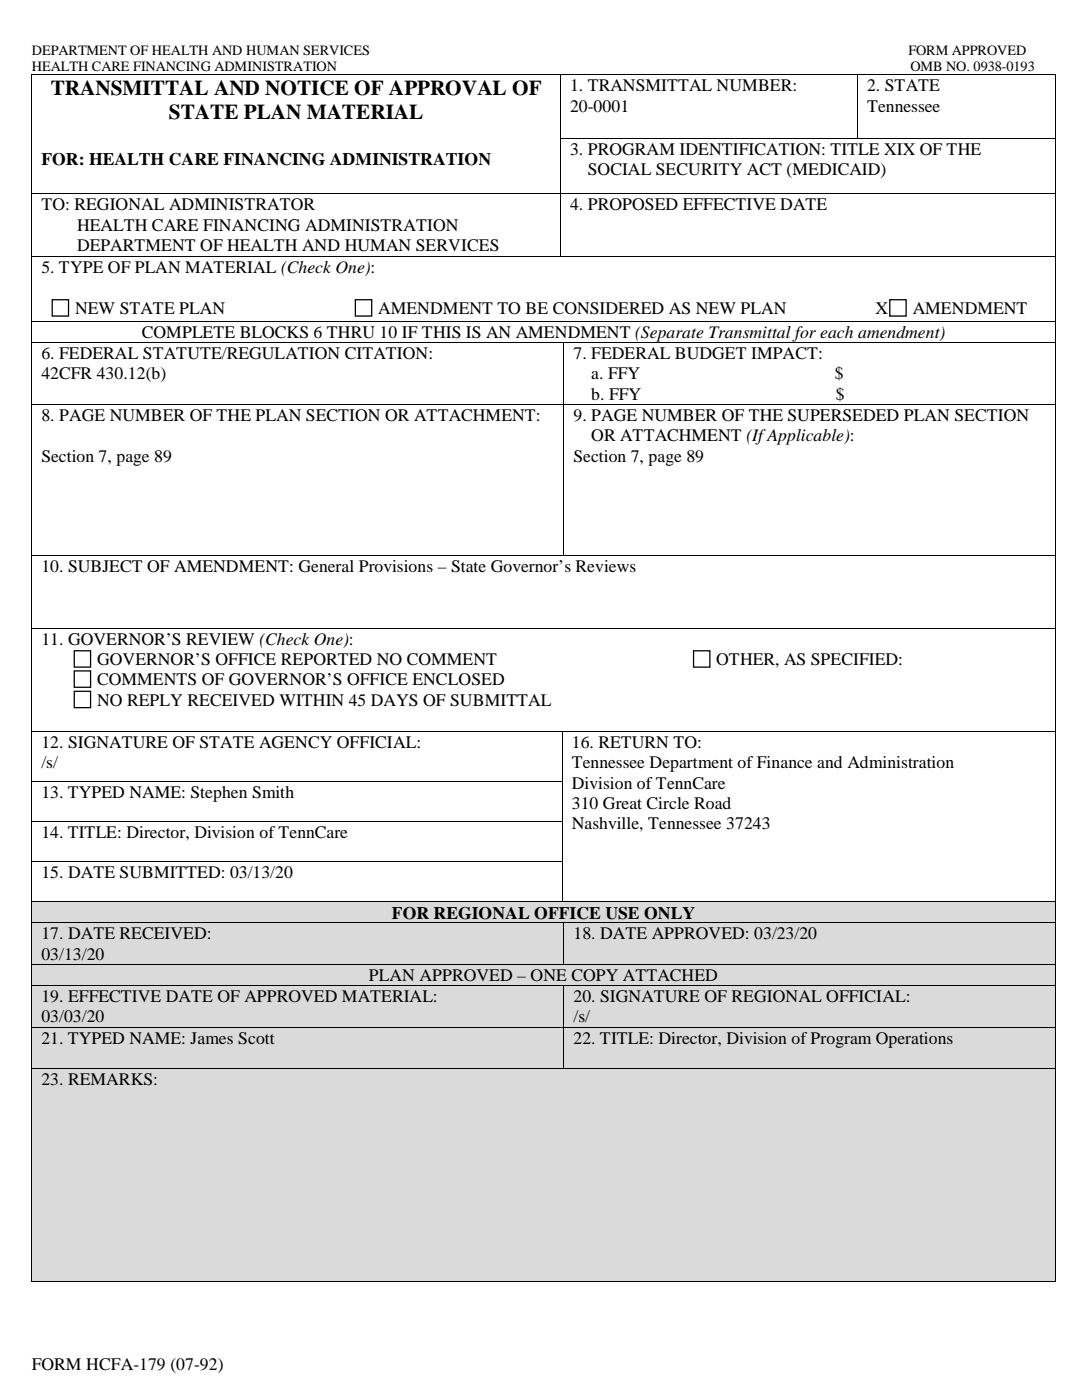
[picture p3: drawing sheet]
<svg xmlns="http://www.w3.org/2000/svg" width="216mm" height="279mm" viewBox="0 0 216 279" stroke-linecap="round" stroke-linejoin="round" font-family="sans-serif">
<defs><g id="words">
<g font-size="4.2">
<text x="10.1" y="18.9">TRANSMITTAL AND NOTICE OF APPROVAL OF</text>
<text x="33.7" y="23.8">STATE PLAN MATERIAL</text>
</g>
<g font-size="3.5">
<text x="113.7" y="18.2">1. TRANSMITTAL NUMBER:</text>
<text x="113.7" y="22.3">20-0001</text>
<text x="173" y="18.2">2. STATE</text>
<text x="173" y="22.3">Tennessee</text>
<text x="8.3" y="32.9">FOR: HEALTH CARE FINANCING ADMINISTRATION</text>
<text x="113.7" y="30.9">3. PROGRAM IDENTIFICATION: TITLE XIX OF THE</text>
<text x="117.3" y="35">SOCIAL SECURITY ACT (MEDICAID)</text>
<text x="8.3" y="42">TO: REGIONAL ADMINISTRATOR</text>
<text x="113.7" y="42">4. PROPOSED EFFECTIVE DATE</text>
<text x="15.4" y="46.1">HEALTH CARE FINANCING ADMINISTRATION</text>
<text x="15.4" y="50.1">DEPARTMENT OF HEALTH AND HUMAN SERVICES</text>
<text x="8.3" y="54.6">5. TYPE OF PLAN MATERIAL (Check One):</text>
<text x="15" y="62.7">NEW STATE PLAN</text>
<text x="75.5" y="62.7">AMENDMENT TO BE CONSIDERED AS NEW PLAN</text>
<text x="174.7" y="62.7">X</text>
<text x="182.1" y="62.7">AMENDMENT</text>
<text x="8.3" y="71.6">6. FEDERAL STATUTE/REGULATION CITATION:</text>
<text x="28.3" y="67.4">COMPLETE BLOCKS 6 THRU 10 IF THIS IS AN AMENDMENT (Separate Transmittal for each amendment)</text>
<text x="114.4" y="71.6">7. FEDERAL BUDGET IMPACT:</text>
<text x="8.3" y="75.7">42CFR 430.12(b)</text>
<text x="118" y="75.7">a. FFY</text>
<text x="166.6" y="75.7">$</text>
<text x="118" y="79.8">b. FFY</text>
<text x="166.8" y="79.8">$</text>
<text x="8.3" y="84">8. PAGE NUMBER OF THE PLAN SECTION OR ATTACHMENT:</text>
<text x="114.4" y="84">9. PAGE NUMBER OF THE SUPERSEDED PLAN SECTION</text>
<text x="118" y="88.1">OR ATTACHMENT (If Applicable):</text>
<text x="8.3" y="92.2">Section 7, page 89</text>
<text x="114.4" y="92.2">Section 7, page 89</text>
<text x="8.3" y="114.2">10. SUBJECT OF AMENDMENT: General Provisions – State Governor’s Reviews</text>
<text x="8.3" y="128.7">11. GOVERNOR’S REVIEW (Check One):</text>
<text x="19.4" y="132.7">GOVERNOR’S OFFICE REPORTED NO COMMENT</text>
<text x="19.4" y="136.7">COMMENTS OF GOVERNOR’S OFFICE ENCLOSED</text>
<text x="142.9" y="132.7">OTHER, AS SPECIFIED:</text>
<text x="19.4" y="140.8">NO REPLY RECEIVED WITHIN 45 DAYS OF SUBMITTAL</text>
<text x="8.3" y="149.3">12. SIGNATURE OF STATE AGENCY OFFICIAL:</text>
<text x="114.1" y="149.3">16. RETURN TO:</text>
<text x="8.3" y="153.3">/s/</text>
<text x="114.1" y="153.3">Tennessee Department of Finance and Administration</text>
<text x="8.3" y="159.3">13. TYPED NAME: Stephen Smith</text>
<text x="114.1" y="157.4">Division of TennCare</text>
<text x="114.1" y="161.5">310 Great Circle Road</text>
<text x="8.3" y="167.2">14. TITLE: Director, Division of TennCare</text>
<text x="114.1" y="165.5">Nashville, Tennessee 37243</text>
<text x="8.3" y="175.3">15. DATE SUBMITTED: 03/13/20</text>
<text x="78.2" y="183.3">FOR REGIONAL OFFICE USE ONLY</text>
<text x="8.3" y="187.5">17. DATE RECEIVED:</text>
<text x="8.3" y="191.6">03/13/20</text>
<text x="114.4" y="187.5">18. DATE APPROVED: 03/23/20</text>
<text x="73.6" y="195.8">PLAN APPROVED – ONE COPY ATTACHED</text>
<text x="8.3" y="200">19. EFFECTIVE DATE OF APPROVED MATERIAL:</text>
<text x="114.4" y="200">20. SIGNATURE OF REGIONAL OFFICIAL:</text>
<text x="8.3" y="204">03/03/20</text>
<text x="8.3" y="208.3">21. TYPED NAME: James Scott</text>
<text x="114.4" y="204">/s/</text>
<text x="114.4" y="208.3">22. TITLE: Director, Division of Program Operations</text>
<text x="8.3" y="216.6">23. REMARKS:</text>
<text x="6.3" y="273.5">FORM HCFA-179 (07-92)</text>
</g>
<g font-size="2.8">
<text x="6.3" y="10.9">DEPARTMENT OF HEALTH AND HUMAN SERVICES</text>
<text x="181.3" y="10.9">FORM APPROVED</text>
<text x="6.3" y="14.1">HEALTH CARE FINANCING ADMINISTRATION</text>
<text x="181.7" y="14.1">OMB NO. 0938-0193</text>
</g>
</g></defs>
<g fill="#000">
<path d="M6.3 14.8h.1v.2h-.1zM111.8 14.8h.1v.2h-.1zM171 14.8h.2v.2h-.2zM210.5 14.8h.2v.2h-.2zM6.3 27.5h.1v.2h-.1zM6.3 38.6h.1v.2h-.1zM111.8 27.5h.1v.2h-.1zM111.8 38.6h.1v.2h-.1zM171 27.5h.2v.2h-.2zM210.5 27.5h.2v.2h-.2zM210.5 38.6h.2v.2h-.2zM6.3 51.2h.1v.2h-.1z"/>
<path d="M111.8 51.2h.1v.2h-.1zM210.5 51.2h.2v.2h-.2zM6.3 64h.1v.2h-.1zM6.3 68.2h.1v.2h-.1zM112.4 68.2h.2v.2h-.2zM210.5 64h.2v.2h-.2zM210.5 68.2h.2v.2h-.2zM6.3 80.6h.1v.2h-.1zM112.4 80.6h.2v.2h-.2zM210.5 80.6h.2v.2h-.2zM6.3 110.8h.1v.2h-.1zM112.4 110.8h.2v.2h-.2z"/>
<path d="M210.5 110.8h.2v.2h-.2zM6.3 125.3h.1v.1h-.1zM210.5 125.3h.2v.1h-.2zM6.3 145.9h.1v.1h-.1zM6.3 155.9h.1v.1h-.1zM112.1 145.9h.2v.1h-.2zM112.1 155.9h.2v.1h-.2zM210.5 145.9h.2v.1h-.2zM210.5 155.9h.2v.1h-.2zM6.3 163.8h.1v.2h-.1zM6.3 171.9h.1v.2h-.1zM112.1 163.8h.2v.2h-.2z"/>
<path d="M112.1 171.9h.2v.2h-.2zM210.5 163.8h.2v.2h-.2zM210.5 171.9h.2v.2h-.2z"/>
</g>
<g fill="none" stroke="#000" stroke-width=".2">
<path d="M6.4 15v12.5M6.4 14.9h105.4M111.8 15v12.5M111.9 14.9h59.1M171.1 15v12.5M171.2 14.9h39.3M210.6 15v12.5M6.4 27.7v10.9M6.4 38.8v12.4M6.4 38.7h105.4M111.8 27.7v10.9M111.8 38.8v12.4"/>
<path d="M111.9 27.6h59.1M111.9 38.7h98.6M171.2 27.6h39.3M210.6 27.7v10.9M210.6 38.8v12.4M6.4 51.4v12.6M6.4 51.3h105.4M111.9 51.3h98.6M210.6 51.4v12.6M6.4 64.2v4M6.4 68.4v12.2M6.4 64.1h204.1"/>
<path d="M6.4 68.3h106M112.5 68.4v12.2M112.6 68.3h97.9M210.6 64.2v4M210.6 68.4v12.2M6.4 80.8v30M6.4 80.7h106M112.5 80.8v30M112.6 80.7h97.9M210.6 80.8v30M6.4 111v14.3M6.4 110.9h106"/>
<path d="M112.6 110.9h97.9M210.6 111v14.3M6.4 125.4v20.5M6.4 125.3h204.1M210.6 125.4v20.5M6.4 146v9.9M6.4 156v7.8M6.4 146h105.7M6.4 156h105.7M112.2 146v9.9M112.2 156v7.8M112.3 146h98.2"/>
<path d="M210.6 146v9.9M210.6 156v7.8M6.4 164v7.9M6.4 172.1v7.8M6.4 163.9h105.7M6.4 172h105.7M112.2 164v7.9M112.2 172.1v7.8M210.6 164v7.9M210.6 172.1v7.8"/>
</g>
<path d="M10.4 59.8h3.3v3.3h-3.3zM70.9 59.8h3.3v3.3h-3.3zM177.5 59.8h3.3v3.3h-3.3zM14.8 129.9h3.3v3.2h-3.3zM14.8 133.9h3.3v3.3h-3.3zM14.8 138h3.3v3.2h-3.3zM138.4 129.9h3.2v3.2h-3.2z" fill="none" stroke="#000" stroke-width=".25"/>
<path d="M6.4 180h204.1v4.1h-204.1z" fill-rule="evenodd" fill="#dadada"/>
<path d="M8.3 180h200.4v4.1h-200.4z" fill="#dadada"/>
<path d="M6.3 179.9h.1v.1h-.1zM112.1 179.9h.2v.1h-.2zM210.5 179.9h.2v.1h-.2z" fill="#000"/>
<path d="M6.4 180h105.7M112.3 180h98.2M6.4 180v4.1M210.6 180v4.1" fill="none" stroke="#000" stroke-width=".2"/>
<g fill="#dadada">
<path d="M6.4 184.3h106v8.1h-106z" fill-rule="evenodd"/>
<path d="M112.6 184.3h97.9v8.1h-97.9z" fill-rule="evenodd"/>
</g>
<g fill="#dadada">
<path d="M8.3 184.3h102.3v4h-102.3z"/>
<path d="M8.3 188.3h102.3v4.1h-102.3z"/>
<path d="M114.4 184.3h94.3v4h-94.3z"/>
</g>
<path d="M6.3 184.1h.1v.2h-.1zM112.4 184.1h.2v.2h-.2zM210.5 184.1h.2v.2h-.2z" fill="#000"/>
<path d="M6.4 184.3v8.1M6.4 184.2h106M112.5 184.3v8.1M112.6 184.2h97.9M210.6 184.3v8.1" fill="none" stroke="#000" stroke-width=".2"/>
<path d="M6.4 192.6h204.1v4h-204.1z" fill-rule="evenodd" fill="#dadada"/>
<path d="M8.3 192.6h200.4v4h-200.4z" fill="#dadada"/>
<path d="M6.3 192.4h.1v.2h-.1zM112.4 192.4h.2v.2h-.2zM210.5 192.4h.2v.2h-.2z" fill="#000"/>
<path d="M6.4 192.6v4M6.4 192.5h106M112.6 192.5h97.9M210.6 192.6v4" fill="none" stroke="#000" stroke-width=".2"/>
<g fill="#dadada">
<path d="M6.4 196.8h106v8.1h-106z" fill-rule="evenodd"/>
<path d="M112.6 196.8h97.9v8.1h-97.9z" fill-rule="evenodd"/>
</g>
<g fill="#dadada">
<path d="M8.3 196.8h102.3v4.1h-102.3z"/>
<path d="M8.3 200.9h102.3v4h-102.3z"/>
<path d="M114.4 196.8h94.3v4.1h-94.3z"/>
<path d="M114.4 200.9h94.3v4h-94.3z"/>
</g>
<path d="M6.3 196.6h.1v.2h-.1zM112.4 196.6h.2v.2h-.2zM210.5 196.6h.2v.2h-.2z" fill="#000"/>
<path d="M6.4 196.8v8.1M6.4 196.7h106M112.5 196.8v8.1M112.6 196.7h97.9M210.6 196.8v8.1" fill="none" stroke="#000" stroke-width=".2"/>
<g fill="#dadada">
<path d="M6.4 205.1h106v8.1h-106z" fill-rule="evenodd"/>
<path d="M112.6 205.1h97.9v8.1h-97.9z" fill-rule="evenodd"/>
</g>
<g fill="#dadada">
<path d="M8.3 205.1h102.3v4h-102.3z"/>
<path d="M8.3 209.1h102.3v4.1h-102.3z"/>
<path d="M114.4 205.1h94.3v4h-94.3z"/>
<path d="M114.4 209.1h94.3v4.1h-94.3z"/>
</g>
<path d="M6.3 204.9h.1v.2h-.1zM112.4 204.9h.2v.2h-.2zM210.5 204.9h.2v.2h-.2z" fill="#000"/>
<path d="M6.4 205.1v8.1M6.4 205h106M112.5 205.1v8.1M112.6 205h97.9M210.6 205.1v8.1" fill="none" stroke="#000" stroke-width=".2"/>
<g fill="#dadada">
<path d="M6.4 213.4h204.1v42.3h-204.1z" fill-rule="evenodd"/>
<path d="M8.3 217.4h200.4v4.1h-200.4z" fill-rule="evenodd"/>
</g>
<path d="M8.3 213.4h200.4v4h-200.4z" fill="#dadada"/>
<path d="M6.3 213.2h.1v.2h-.1zM112.4 213.2h.2v.2h-.2zM210.5 213.2h.2v.2h-.2zM6.3 255.7h.1v.2h-.1zM210.5 255.7h.2v.2h-.2z" fill="#000"/>
<path d="M6.4 213.4v42.3M6.4 213.3h106M112.6 213.3h97.9M210.6 213.4v42.3M6.4 255.8h204.1" fill="none" stroke="#000" stroke-width=".2"/>
<use href="#words"/>
</svg>
